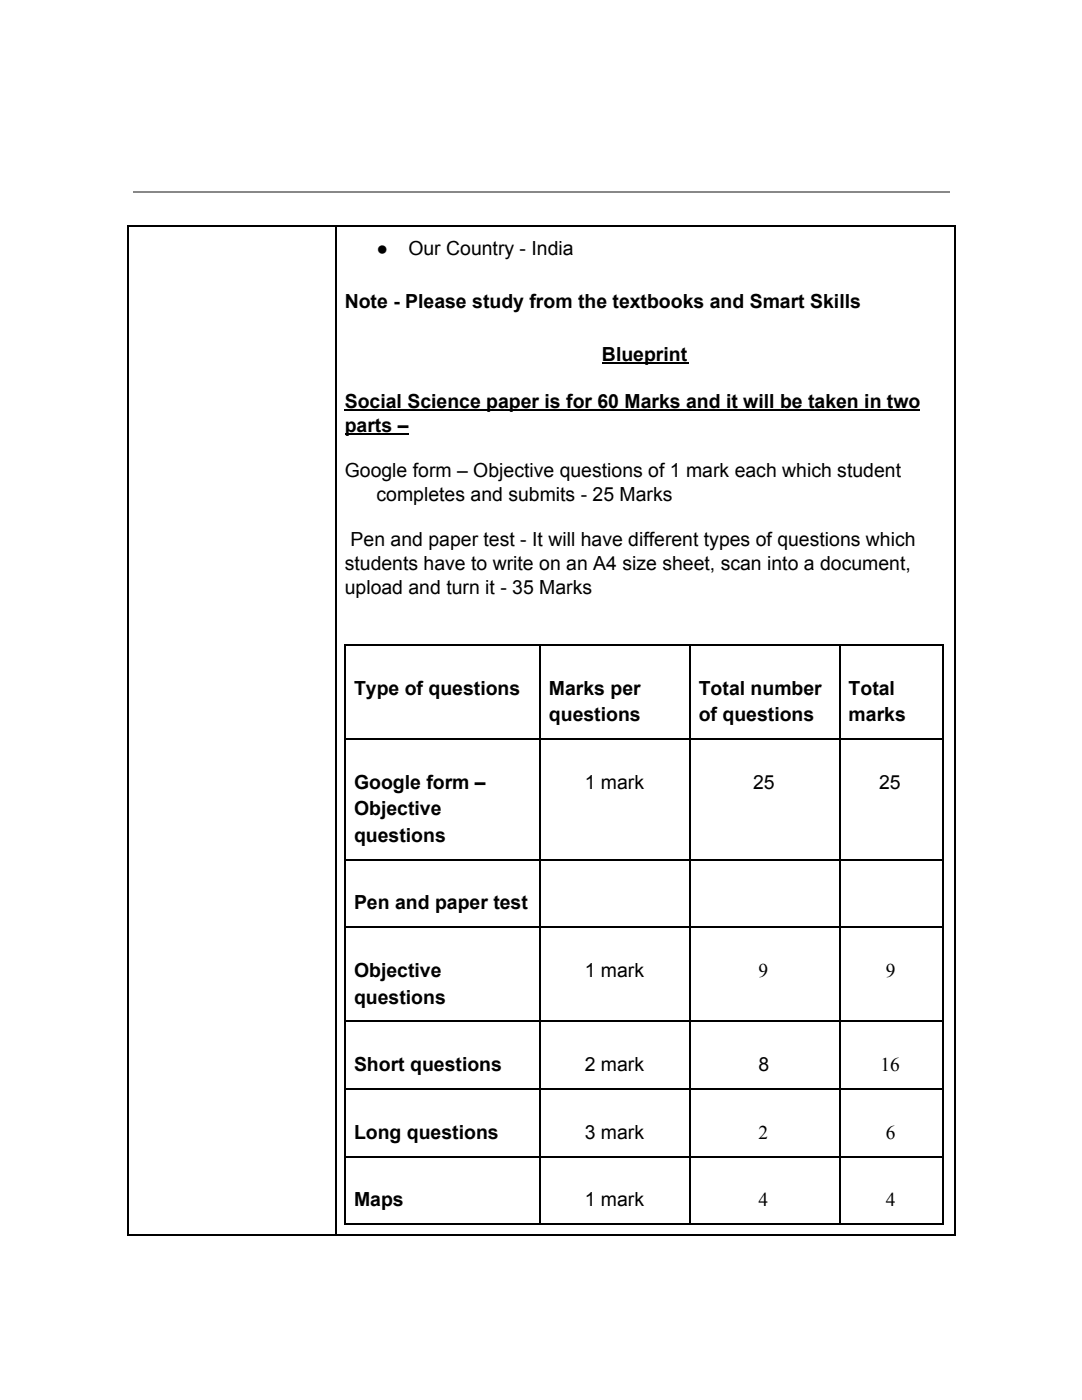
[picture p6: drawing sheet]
<svg xmlns="http://www.w3.org/2000/svg" width="216mm" height="279mm" viewBox="0 0 216 279" stroke-linecap="round" stroke-linejoin="round" font-family="sans-serif">
<defs><g id="words">
<g font-size="3.9">
<text x="75.1" y="50.8">●</text>
<text x="81.5" y="50.8">Our Country - India</text>
<text x="68.8" y="61.4">Note - Please study from the textbooks and Smart Skills</text>
<text x="120.1" y="72">Blueprint</text>
<text x="68.8" y="81.5">Social Science paper is for 60 Marks and it will be taken in two</text>
<text x="68.8" y="86.3">parts –</text>
<text x="68.8" y="95.2">Google form – Objective questions of 1 mark each which student</text>
<text x="75.1" y="100">completes and submits - 25 Marks</text>
<text x="68.8" y="113.8">students have to write on an A4 size sheet, scan into a document,</text>
<text x="70" y="109">Pen and paper test - It will have different types of questions which</text>
<text x="68.8" y="118.5">upload and turn it - 35 Marks</text>
<text x="70.6" y="138.6">Type of questions</text>
<text x="109.5" y="138.6">Marks per</text>
<text x="109.5" y="143.9">questions</text>
<text x="139.4" y="138.6">Total number</text>
<text x="139.4" y="143.9">of questions</text>
<text x="169.3" y="138.6">Total</text>
<text x="169.3" y="143.9">marks</text>
<text x="70.6" y="157.4">Google form –</text>
<text x="116.7" y="157.4">1 mark</text>
<text x="150.3" y="157.4">25</text>
<text x="175.4" y="157.4">25</text>
<text x="70.6" y="162.7">Objective</text>
<text x="70.6" y="168">questions</text>
<text x="70.6" y="181.5">Pen and paper test</text>
<text x="70.6" y="195">Objective</text>
<text x="116.7" y="195">1 mark</text>
<text x="151.3" y="195">9</text>
<text x="176.7" y="195">9</text>
<text x="70.6" y="200.3">questions</text>
<text x="70.6" y="213.8">Short questions</text>
<text x="116.7" y="213.8">2 mark</text>
<text x="151.3" y="213.8">8</text>
<text x="175.7" y="213.8">16</text>
<text x="70.6" y="227.3">Long questions</text>
<text x="116.7" y="227.3">3 mark</text>
<text x="151.3" y="227.3">2</text>
<text x="176.7" y="227.3">6</text>
<text x="70.6" y="240.8">Maps</text>
<text x="116.7" y="240.8">1 mark</text>
<text x="151.3" y="240.8">4</text>
<text x="176.7" y="240.8">4</text>
</g>
</g></defs>
<path d="M26.5 38.2h162.9" fill="none" stroke="#888" stroke-width=".26"/>
<g fill="none" stroke="#000" stroke-width=".26">
<path d="M25.4 45.1h165.4M25.5 45v201.6M67.1 45v201.6M190.6 45v201.6M120.1 72.4h17.2M68.8 81.9h114.8M68.8 86.7h12.7M68.8 128.7h119.6M68.9 128.6v115.9M107.8 128.6v115.9M137.7 128.6v115.9M167.6 128.6v115.9"/>
<path d="M188.3 128.6v115.9M68.8 147.5h119.6M68.8 171.6h119.6M68.8 185.1h119.6M68.8 217.4h119.6M68.8 203.9h119.6M68.8 230.8h119.6M25.4 246.5h165.4M68.8 244.3h119.6"/>
</g>
<path d="M0 279.4h215.9z" fill="#fff"/>
<use href="#words"/>
</svg>
